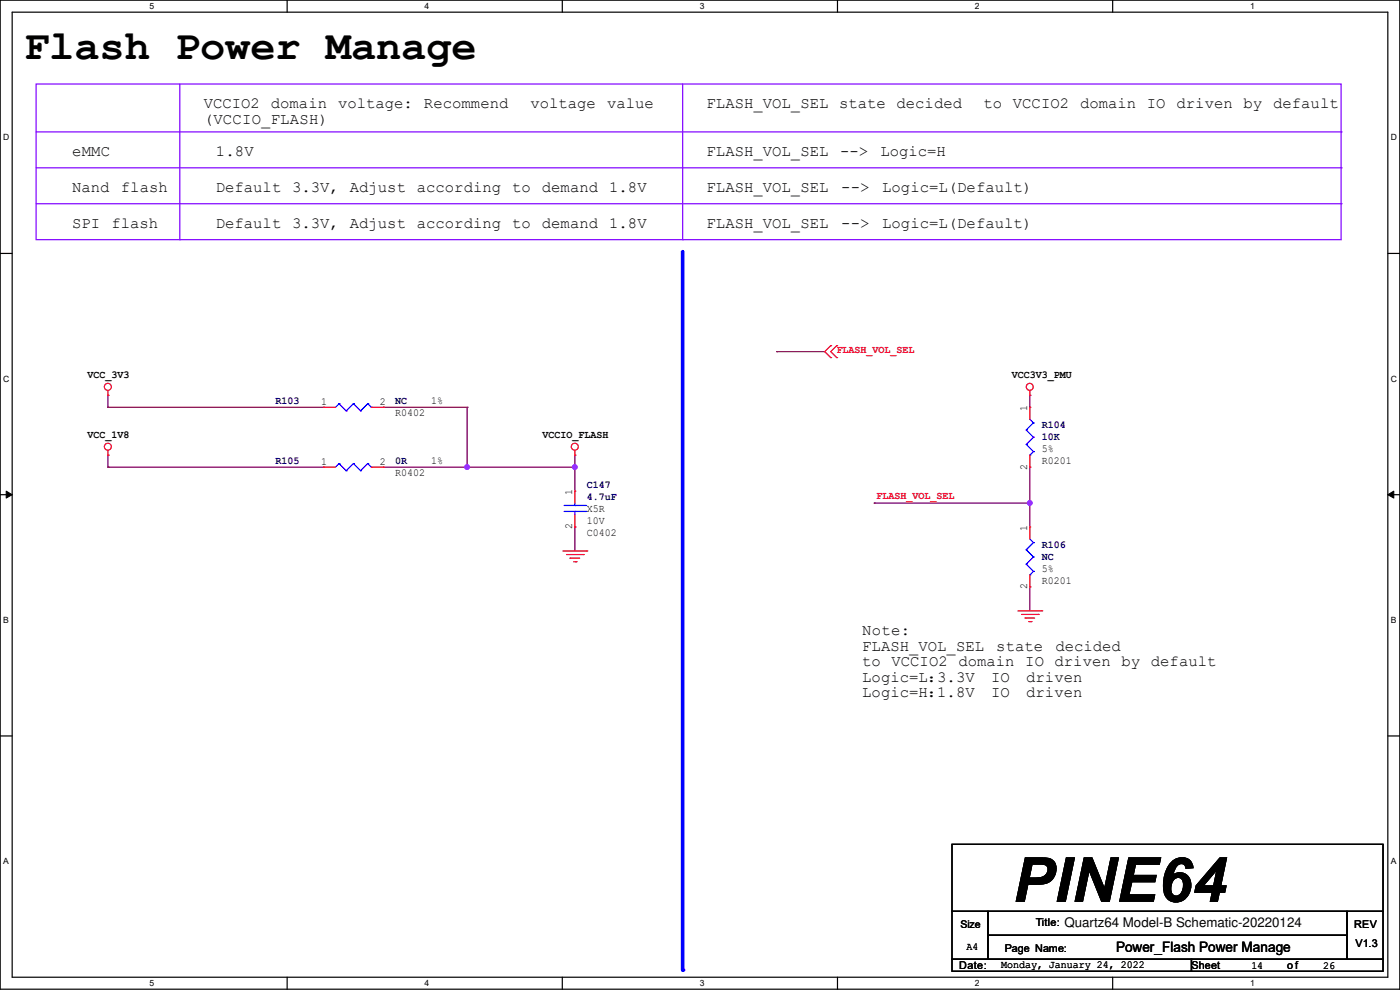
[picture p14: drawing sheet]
<svg xmlns="http://www.w3.org/2000/svg" width="297mm" height="210mm" viewBox="0 0 297 210" stroke-linecap="round" stroke-linejoin="round" font-family="sans-serif">
<defs><g id="words">
<text font-size="13.2" x="214.9" y="191.3">PINE64</text>
<text font-size="8.9" x="5.1" y="12.5">Flash Power Manage</text>
<g font-size="3.3">
<text x="43.2" y="23">VCCIO2</text>
<text x="57.5" y="23">domain</text>
<text x="71.7" y="23">voltage:</text>
<text x="89.9" y="23">Recommend</text>
<text x="112.5" y="23">voltage</text>
<text x="128.8" y="23">value</text>
<text x="149.9" y="23">FLASH_VOL_SEL state decided</text>
<text x="208.6" y="23">to</text>
<text x="214.9" y="23">VCCIO2</text>
<text x="229.1" y="23">domain IO</text>
<text x="249.6" y="23">driven</text>
<text x="263.8" y="23">by default</text>
<text x="43.2" y="26.3">(VCCIO_FLASH)</text>
<text x="15.3" y="33.1">eMMC</text>
<text x="45.8" y="33.1">1.8V</text>
<text x="149.9" y="33.1">FLASH_VOL_SEL</text>
<text x="178.3" y="33.1">--&gt;</text>
<text x="186.8" y="33.1">Logic=H</text>
<text x="15.3" y="40.8">Nand</text>
<text x="25.7" y="40.8">flash</text>
<text x="45.8" y="40.8">Default 3.3V, Adjust according</text>
<text x="108.7" y="40.8">to</text>
<text x="115" y="40.8">demand</text>
<text x="129.2" y="40.8">1.8V</text>
<text x="149.9" y="40.8">FLASH_VOL_SEL</text>
<text x="178.5" y="40.8">--&gt;</text>
<text x="187.2" y="40.8">Logic=L(Default)</text>
<text x="15.3" y="48.4">SPI</text>
<text x="23.6" y="48.4">flash</text>
<text x="45.8" y="48.4">Default 3.3V, Adjust according</text>
<text x="108.7" y="48.4">to</text>
<text x="115" y="48.4">demand</text>
<text x="129.2" y="48.4">1.8V</text>
<text x="149.9" y="48.4">FLASH_VOL_SEL</text>
<text x="178.5" y="48.4">--&gt;</text>
<text x="187.2" y="48.4">Logic=L(Default)</text>
<text x="182.9" y="134.7">Note:</text>
<text x="182.9" y="138">FLASH_VOL_SEL</text>
<text x="182.9" y="141.4">to VCCIO2 domain IO driven by default</text>
<text x="211.4" y="138">state</text>
<text x="223.9" y="138">decided</text>
<text x="182.9" y="144.7">Logic=L：</text>
<text x="182.9" y="148">Logic=H：</text>
<text x="198.8" y="144.7">3.3V</text>
<text x="198.8" y="148">1.8V</text>
<text x="210.3" y="144.7">IO</text>
<text x="210.3" y="148">IO</text>
<text x="217.7" y="144.7">driven</text>
<text x="217.7" y="148">driven</text>
</g>
<text font-size="3" x="236.8" y="201.9">Power_Flash Power Manage</text>
<text font-size="2.8" x="225.8" y="196.7">Quartz64 Model-B Schematic-20220124</text>
<g font-size="2.3" fill="#f00">
<text x="177.5" y="74.9">FLASH_VOL_SEL</text>
<text x="186" y="105.8">FLASH_VOL_SEL</text>
</g>
<g font-size="2.3">
<text x="18.6" y="80.1">VCC_3V3</text>
<text x="214.7" y="80.1">VCC3V3_PMU</text>
<text x="68.1" y="85.9">1</text>
<text x="80.6" y="85.9">2</text>
<text x="83.9" y="88.3">R0402</text>
<text x="91.5" y="85.7">1%</text>
<text x="217.9" y="87.2" transform="rotate(-90 217.9 87.2)">1</text>
<text x="18.6" y="92.8">VCC_1V8</text>
<text x="115.1" y="92.8">VCCIO_FLASH</text>
<text x="221" y="95.9">5%</text>
<text x="68.1" y="98.6">1</text>
<text x="80.6" y="98.6">2</text>
<text x="83.9" y="101">R0402</text>
<text x="91.5" y="98.4">1%</text>
<text x="217.9" y="99.6" transform="rotate(-90 217.9 99.6)">2</text>
<text x="221" y="98.4">R0201</text>
<text x="121.4" y="104.9" transform="rotate(-90 121.4 104.9)">1</text>
<text x="121.4" y="112.3" transform="rotate(-90 121.4 112.3)">2</text>
<text x="124.5" y="113.7">C0402</text>
<text x="124.5" y="108.6">X5R</text>
<text x="124.5" y="111.1">10V</text>
<text x="217.9" y="112.6" transform="rotate(-90 217.9 112.6)">1</text>
<text x="217.9" y="125" transform="rotate(-90 217.9 125)">2</text>
<text x="221" y="123.8">R0201</text>
<text x="221" y="121.3">5%</text>
<text x="219.8" y="196.4">Title:</text>
<text x="287.3" y="196.9">REV</text>
<text x="205" y="201.5">A4</text>
<text x="213.1" y="202">Page Name:</text>
<text x="287.6" y="201">V1.3</text>
<text x="203.5" y="205.6">Date:</text>
<text x="212.4" y="205.4">Monday, January 24, 2022</text>
<text x="252.8" y="205.6">Sheet</text>
<text x="265.5" y="205.6">14</text>
<text x="273.1" y="205.6">of</text>
<text x="280.7" y="205.6">26</text>
</g>
<g font-size="2.3" fill="#00007f">
<text x="58.5" y="85.7">R103</text>
<text x="83.9" y="85.7">NC</text>
<text x="221" y="90.8">R104</text>
<text x="221" y="93.3">10K</text>
<text x="58.5" y="98.4">R105</text>
<text x="83.9" y="98.4">0R</text>
<text x="124.5" y="103.5">C147</text>
<text x="124.5" y="106">4.7uF</text>
<text x="221" y="116.2">R106</text>
<text x="221" y="118.7">NC</text>
</g>
<text font-size="2.2" x="203.8" y="196.9">Size</text>
<g font-size="1.8">
<text x="31.7" y="1.9">5</text>
<text x="90.1" y="1.9">4</text>
<text x="148.5" y="1.9">3</text>
<text x="206.8" y="1.9">2</text>
<text x="265.2" y="1.9">1</text>
<text x=".7" y="29.8">D</text>
<text x="295.1" y="29.8">D</text>
<text x=".7" y="80.9">C</text>
<text x="295.1" y="80.9">C</text>
<text x=".7" y="132.1">B</text>
<text x="295.1" y="132.1">B</text>
<text x=".7" y="183.3">A</text>
<text x="295.1" y="183.3">A</text>
<text x="31.7" y="209.2">5</text>
<text x="90.1" y="209.2">4</text>
<text x="148.5" y="209.2">3</text>
<text x="206.8" y="209.2">2</text>
<text x="265.2" y="209.2">1</text>
</g>
</g></defs>
<path d="M0 0h297v209.8h-297zM2.6 2.6h291.8v204.7h-291.8z" fill="none" stroke="#000" stroke-width=".25"/>
<g fill="#fff">
<path d="M31.8 .3h.9v2h-.9z"/>
<path d="M31.8 207.6h.9v2h-.9z"/>
</g>
<path d="M60.9 0v2.6M60.9 207.3v2.5" fill="none" stroke="#000" stroke-width=".25"/>
<g fill="#fff">
<path d="M90.1 .3h1v2h-1z"/>
<path d="M90.1 207.6h1v2h-1z"/>
</g>
<path d="M119.3 0v2.6M119.3 207.3v2.5" fill="none" stroke="#000" stroke-width=".25"/>
<g fill="#fff">
<path d="M148.5 .3h.9v2h-.9z"/>
<path d="M148.5 207.6h.9v2h-.9z"/>
</g>
<path d="M177.7 0v2.6M177.7 207.3v2.5" fill="none" stroke="#000" stroke-width=".25"/>
<g fill="#fff">
<path d="M206.8 .3h1v2h-1z"/>
<path d="M206.8 207.6h1v2h-1z"/>
</g>
<path d="M236.1 0v2.6M236.1 207.3v2.5" fill="none" stroke="#000" stroke-width=".25"/>
<g fill="#fff">
<path d="M265.2 .3h1v2h-1z"/>
<path d="M265.2 207.6h1v2h-1z"/>
<path d="M.7 28.2h1.2v1.9h-1.2z"/>
<path d="M295.1 28.2h1.2v1.9h-1.2z"/>
<path d="M.7 79.3h1.2v2h-1.2z"/>
<path d="M295.1 79.3h1.2v2h-1.2z"/>
</g>
<path d="M0 53.8h2.6M294.4 53.8h2.6" fill="none" stroke="#000" stroke-width=".25"/>
<g fill="#fff">
<path d="M.7 130.5h1.2v2h-1.2z"/>
<path d="M295.1 130.5h1.1v2h-1.1z"/>
</g>
<path d="M0 104.9h2.6M294.4 104.9h2.6" fill="none" stroke="#000" stroke-width=".25"/>
<path d="M1.3 104.2l1.3 .7-1.3 .8zM294.4 104.9l1.3-.7v1.5z" fill="#000" stroke="#000" stroke-width=".21"/>
<g fill="#fff">
<path d="M.7 181.7h1.2v2h-1.2z"/>
<path d="M295.1 181.7h1.1v2h-1.1z"/>
</g>
<path d="M0 156.1h2.6M294.4 156.1h2.6" fill="none" stroke="#000" stroke-width=".25"/>
<path d="M144.8 53.4v152.4" fill="none" stroke="#00f" stroke-width=".76"/>
<circle cx="144.8" cy="205.8" r=".38" fill="#00f"/>
<path d="M7.7 17.8h276.8v33h-276.8zM38.1 17.8v33M144.8 17.8v33M7.7 28h276.8M7.7 35.6h276.8M284.5 28h.1M284.5 35.6h.1M7.7 43.2h276.8M38.1 50.8h.1M144.8 50.8h.1M284.5 43.2h.1" fill="none" stroke="#7f00ff" stroke-width=".25"/>
<g fill="none" stroke="#7f003f" stroke-width=".25">
<path d="M164.8 74.6h.1M164.8 74.6h10.2M22.9 99.1h.1M22.9 96.6h.1M22.9 86.4h.1M22.9 83.9h.1M22.9 99.1h45.7M22.9 83.9v2.5M22.9 96.6v2.5M22.9 86.4h45.7M81.3 86.4h.1M81.3 99.1h40.7"/>
<path d="M81.3 86.4h17.8M99.1 99.1h.1M99.1 86.4h.1M99.1 86.4v12.7M122 99.1h.1M122 96.6h.1M122 96.6v7.6M218.5 83.9h.1M218.5 99.1h.1M218.5 83.9v2.5M218.5 99.1v12.7M122 111.8h.1"/>
<path d="M122 111.8v5.1M185.5 106.7h.1M185.5 106.7h33M218.5 106.7h.1M218.5 124.5h.1M218.5 124.5v5.1"/>
</g>
<g fill="#f0f" stroke="#f0f" stroke-width=".25">
<circle cx="99.1" cy="99.1" r=".49"/>
<circle cx="121.9" cy="99.1" r=".49"/>
<circle cx="218.5" cy="106.7" r=".49"/>
</g>
<g fill="none" stroke="#f00" stroke-width=".25">
<path d="M176.2 73.3h.1M176.2 75.9h.1M176.2 73.3l-1.2 1.3 1.2 1.3M177.5 75.9h.1M177.5 73.3h.1M177.5 73.3l-1.3 1.3 1.3 1.3M22.9 96.6h.1M22.9 83.9h.1M22.9 82.8v1.1M22.9 95.5v1.1M68.6 99.1h.1M68.6 86.4h.1"/>
<path d="M68.6 99.1h2.6M68.6 86.4h2.6M78.8 99.1h2.5M78.8 86.4h2.5M81.3 99.1h.1M81.3 86.4h.1M122 96.6h.1M122 95.5v1.1M218.5 83.9h.1M218.5 86.4h.1M218.5 99.1h.1M218.5 82.8v1.1"/>
<path d="M218.5 86.4v2.5M218.5 96.6v2.5M119.4 116.9h5.1M120.2 117.6h3.5M120.9 118.4h.1M120.9 118.4h2.1M121.7 119.2h.5M122 104.2h.1M122 111.8h.1M122 104.2v2.5M122 109.3v2.5M122.2 119.2h.1"/>
<path d="M123.7 117.6h.1M124.5 116.9h.1M218.5 111.8h.1M218.5 111.8v2.5M215.9 129.6h5.1M216.7 130.3h3.6M217.5 131.1h.1M217.5 131.1h2M218.2 131.9h.5M218.5 124.5h.1M218.5 122v2.5M218.7 131.9h.1"/>
<path d="M220.3 130.3h.1M221 129.6h.1"/>
<circle cx="22.9" cy="82.1" r=".74"/>
<circle cx="22.9" cy="94.8" r=".74"/>
<circle cx="121.9" cy="94.8" r=".74"/>
<circle cx="218.5" cy="82.1" r=".74"/>
</g>
<path d="M202 179.1h91.4v14.2h-91.4zM202 193.3h7.6v10.2h-7.6zM209.6 193.3h76.2v5.1h-76.2zM209.6 198.4h76.2v5.1h-76.2zM285.8 193.3h7.6v10.2h-7.6zM202 203.5h50.8v2.5h-50.8zM252.8 203.5h40.6v2.5h-40.6z" fill="none" stroke="#000" stroke-width=".25"/>
<g fill="none" stroke="#00f" stroke-width=".25">
<path d="M71.9 98.3h.1M71.9 85.6h.1M71.9 98.3l-.7 .8M71.9 98.3l1.5 1.6M71.9 85.6l-.7 .8M71.9 85.6l1.5 1.6M73.4 99.9h.1M73.4 87.2h.1M75 98.3h.1M75 85.6h.1M75 98.3l-1.6 1.6M75 98.3l1.5 1.6"/>
<path d="M75 85.6l-1.6 1.6M75 85.6l1.5 1.6M76.5 99.9h.1M76.5 87.2h.1M78 98.3h.1M78 85.6h.1M78 98.3l-1.5 1.6M78 98.3l.8 .8M78 85.6l-1.5 1.6M78 85.6l.8 .8M78.8 99.1h.1M78.8 86.4h.1"/>
<path d="M217.7 91.2h.1M217.7 94.3h.1M217.7 91.2l1.5 1.6M217.7 94.3l1.5 1.5M218.5 96.6h.1M218.5 88.9l.7 .8M219.2 89.7h.1M219.2 92.8h.1M219.2 95.8h.1M219.2 89.7l-1.5 1.5M219.2 92.8l-1.5 1.5M219.2 95.8l-.7 .8"/>
<path d="M119.7 108.5h4.5M119.7 107.2h4.5M122 107.2h.1M122 108.5h.1M122 106.7v.5M122 108.5v.8M124.2 108.5h.1M124.2 107.2h.1M217.7 116.6h.1M217.7 119.7h.1M217.7 116.6l1.5 1.6M217.7 119.7l1.5 1.5"/>
<path d="M218.5 114.3l.7 .8M219.2 115.1h.1M219.2 118.2h.1M219.2 115.1l-1.5 1.5M219.2 118.2l-1.5 1.5M218.5 122h.1M219.2 121.2h.1M219.2 121.2l-.7 .8"/>
</g>
<use href="#words"/>
</svg>
